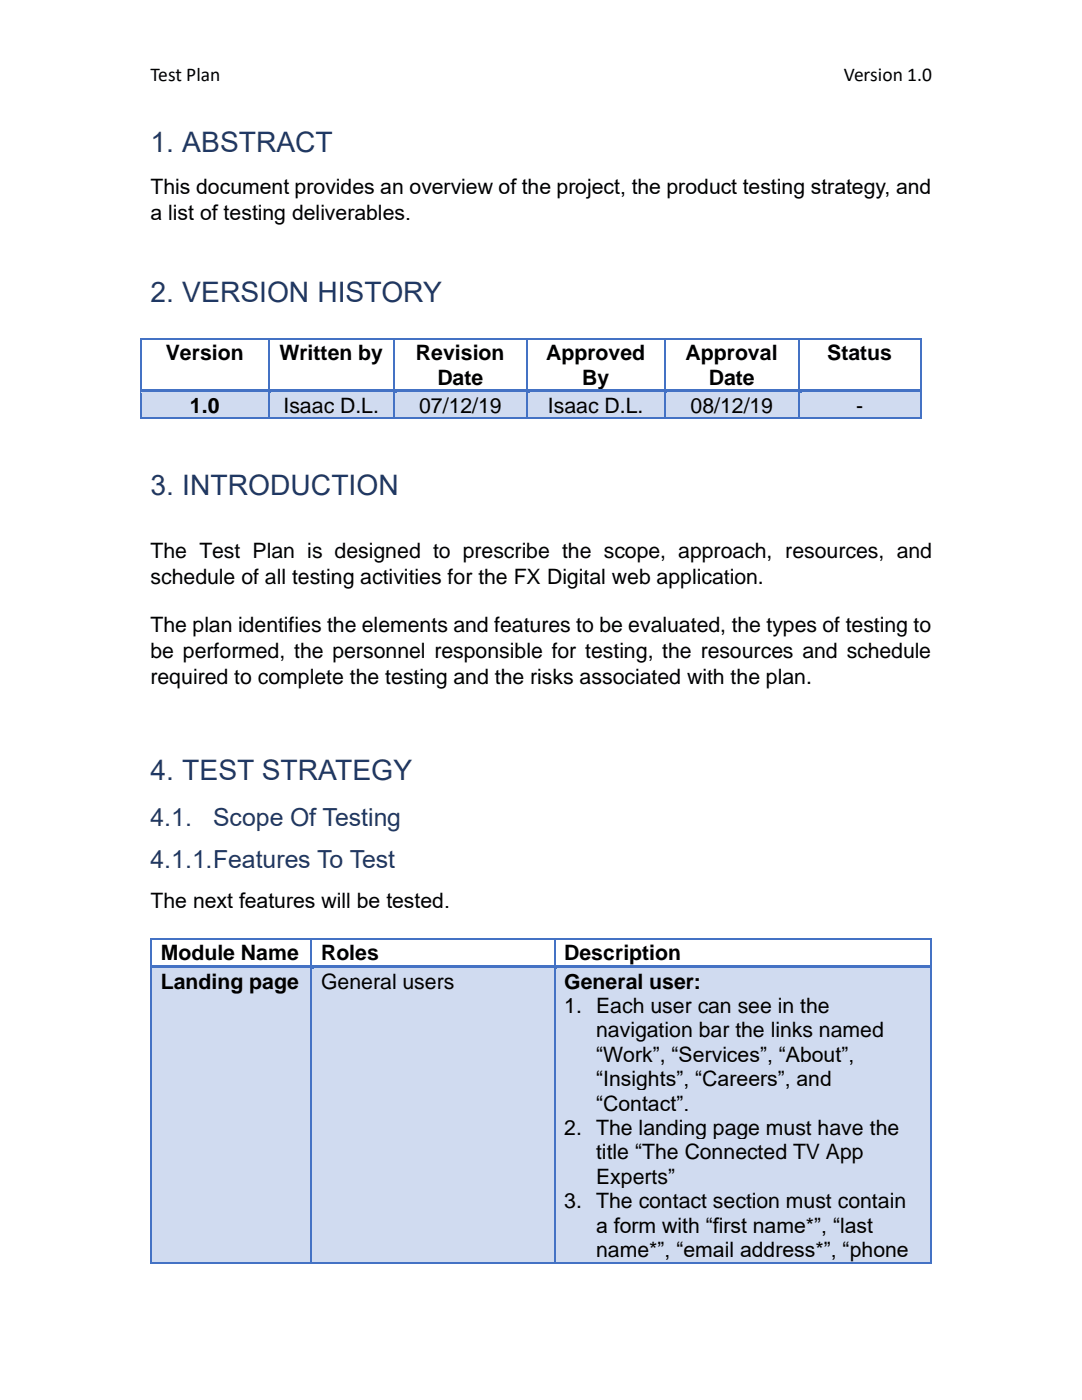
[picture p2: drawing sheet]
<svg xmlns="http://www.w3.org/2000/svg" width="216mm" height="279mm" viewBox="0 0 216 279" stroke-linecap="round" stroke-linejoin="round" font-family="sans-serif">
<defs><g id="words">
<g font-size="5.6" fill="#1f3864">
<text x="30" y="30.3">1. ABSTRACT</text>
<text x="30" y="60.3">2. VERSION HISTORY</text>
<text x="30" y="98.7">3. INTRODUCTION</text>
<text x="30" y="155.7">4. TEST STRATEGY</text>
</g>
<g font-size="5" fill="#1f3864">
<text x="30" y="164.8">4.1.</text>
<text x="42.5" y="164.8">Scope Of Testing</text>
<text x="30" y="173.3">4.1.1.Features To Test</text>
</g>
<g font-size="4.2">
<text x="30" y="38.7">This document provides an overview of the project, the product testing strategy, and</text>
<text x="30" y="43.9">a list of testing deliverables.</text>
<text x="33.1" y="71.9">Version</text>
<text x="55.8" y="71.9">Written by</text>
<text x="83" y="71.9">Revision</text>
<text x="109" y="71.9">Approved</text>
<text x="136.8" y="71.9">Approval</text>
<text x="165.1" y="71.9">Status</text>
<text x="87.3" y="76.8">Date</text>
<text x="116.1" y="76.8">By</text>
<text x="141.4" y="76.8">Date</text>
<text x="37.9" y="82.4">1.0</text>
<text x="56.6" y="82.4">Isaac D.L.</text>
<text x="83.6" y="82.4">07/12/19</text>
<text x="109.3" y="82.4">Isaac D.L.</text>
<text x="137.8" y="82.4">08/12/19</text>
<text x="170.9" y="82.4">-</text>
<text x="30" y="111.3">The Test Plan is designed to prescribe the scope, approach, resources, and</text>
<text x="30" y="116.6">schedule of all testing activities for the FX Digital web application.</text>
<text x="30" y="126.1">The plan identifies the elements and features to be evaluated, the types of testing to</text>
<text x="30" y="131.3">be performed, the personnel responsible for testing, the resources and schedule</text>
<text x="30" y="136.6">required to complete the testing and the risks associated with the plan.</text>
<text x="30" y="181.2">The next features will be tested.</text>
<text x="32.1" y="191.7">Module Name</text>
<text x="64.1" y="191.7">Roles</text>
<text x="112.6" y="191.7">Description</text>
<text x="32.1" y="197.3">Landing page</text>
<text x="64.1" y="197.3">General users</text>
<text x="112.6" y="197.3">General user:</text>
<text x="112.6" y="202.2">1. Each user can see in the</text>
<text x="118.9" y="207">navigation bar the links named</text>
<text x="118.9" y="211.9">“Work”, “Services”, “About”,</text>
<text x="118.9" y="216.8">“Insights”, “Careers”, and</text>
<text x="118.9" y="221.7">“Contact”.</text>
<text x="112.6" y="226.5">2. The landing page must have the</text>
<text x="118.9" y="231.4">title “The Connected TV App</text>
<text x="118.9" y="236.3">Experts”</text>
<text x="112.6" y="241.1">3. The contact section must contain</text>
<text x="118.9" y="246">a form with “first name*”, “last</text>
<text x="118.9" y="250.9">name*”, “email address*”, “phone</text>
</g>
<g font-size="3.9">
<text x="30" y="16.2">Test Plan</text>
<text x="168.4" y="16.2">Version 1.0</text>
</g>
</g></defs>
<g fill="#4472c4">
<path d="M27.9 67.5h.4v.4h-.4z" fill-rule="evenodd"/>
<path d="M27.9 67.5h.4v.4h-.4z" fill-rule="evenodd"/>
</g>
<path d="M28.3 67.7h25.1" fill="none" stroke="#4472c4" stroke-width=".34"/>
<path d="M53.4 67.5h.4v.4h-.4z" fill-rule="evenodd" fill="#4472c4"/>
<path d="M53.8 67.7h24.7" fill="none" stroke="#4472c4" stroke-width=".34"/>
<path d="M78.5 67.5h.3v.4h-.3z" fill-rule="evenodd" fill="#4472c4"/>
<path d="M78.8 67.7h26.2" fill="none" stroke="#4472c4" stroke-width=".34"/>
<path d="M105 67.5h.3v.4h-.3z" fill-rule="evenodd" fill="#4472c4"/>
<path d="M105.3 67.7h27.1" fill="none" stroke="#4472c4" stroke-width=".34"/>
<path d="M132.4 67.5h.4v.4h-.4z" fill-rule="evenodd" fill="#4472c4"/>
<path d="M132.8 67.7h26.4" fill="none" stroke="#4472c4" stroke-width=".34"/>
<path d="M159.3 67.5h.3v.4h-.3z" fill-rule="evenodd" fill="#4472c4"/>
<path d="M159.6 67.7h23.9" fill="none" stroke="#4472c4" stroke-width=".34"/>
<g fill="#4472c4">
<path d="M183.5 67.5h.3v.4h-.3z" fill-rule="evenodd"/>
<path d="M183.5 67.5h.3v.4h-.3z" fill-rule="evenodd"/>
</g>
<path d="M28.1 67.9v9.7M53.6 67.9v9.7M78.6 67.9v9.7M105.1 67.9v9.7M132.6 67.9v9.7M159.4 67.9v9.7M183.7 67.9v9.7" fill="none" stroke="#4472c4" stroke-width=".34"/>
<g fill="#d0dbf0">
<path d="M28.3 78.4h25.1v4.9h-25.1z" fill-rule="evenodd"/>
<path d="M30 78.4h21.7v4.9h-21.7z" fill-rule="evenodd"/>
<path d="M53.8 78.4h24.7v4.9h-24.7z" fill-rule="evenodd"/>
<path d="M55.5 78.4h21.2v4.9h-21.2z" fill-rule="evenodd"/>
<path d="M78.8 78.4h26.1v4.9h-26.1z" fill-rule="evenodd"/>
<path d="M80.5 78.4h22.7v4.9h-22.7z" fill-rule="evenodd"/>
<path d="M105.3 78.4h27.1v4.9h-27.1z" fill-rule="evenodd"/>
<path d="M107 78.4h23.7v4.9h-23.7z" fill-rule="evenodd"/>
<path d="M132.8 78.4h26.4v4.9h-26.4z" fill-rule="evenodd"/>
<path d="M134.5 78.4h23v4.9h-23z" fill-rule="evenodd"/>
<path d="M159.6 78.4h23.9v4.9h-23.9z" fill-rule="evenodd"/>
<path d="M161.3 78.4h20.5v4.9h-20.5z" fill-rule="evenodd"/>
</g>
<g fill="#4472c4">
<path d="M27.9 77.6h.4v.9h-.4z" fill-rule="evenodd"/>
<path d="M28.3 77.6h25.1v.8h-25.1z" fill-rule="evenodd"/>
</g>
<path d="M28.3 78.4h25.1" fill="none" stroke="#d0dbf0" stroke-width=".2"/>
<path d="M53.8 78.4l.4 .1z" fill-rule="evenodd" fill="#d0dbf0"/>
<g fill="#4472c4">
<path d="M53.4 78.4l.4 .1z" fill-rule="evenodd"/>
<path d="M53.4 77.6h.8v.8h-.8z" fill-rule="evenodd"/>
<path d="M54.2 77.6h24.3v.8h-24.3z" fill-rule="evenodd"/>
</g>
<path d="M54.2 78.4h24.3" fill="none" stroke="#d0dbf0" stroke-width=".2"/>
<path d="M78.8 78.4l.4 .1z" fill-rule="evenodd" fill="#d0dbf0"/>
<g fill="#4472c4">
<path d="M78.5 78.4l.3 .1z" fill-rule="evenodd"/>
<path d="M78.5 77.6h.7v.8h-.7z" fill-rule="evenodd"/>
<path d="M79.2 77.6h25.8v.8h-25.8z" fill-rule="evenodd"/>
</g>
<path d="M79.2 78.4h25.8" fill="none" stroke="#d0dbf0" stroke-width=".2"/>
<path d="M105.3 78.4l.4 .1z" fill-rule="evenodd" fill="#d0dbf0"/>
<g fill="#4472c4">
<path d="M105 78.4l.3 .1z" fill-rule="evenodd"/>
<path d="M105 77.6h.7v.8h-.7z" fill-rule="evenodd"/>
<path d="M105.7 77.6h26.7v.8h-26.7z" fill-rule="evenodd"/>
</g>
<path d="M105.7 78.4h26.7" fill="none" stroke="#d0dbf0" stroke-width=".2"/>
<path d="M132.8 78.4l.4 .1z" fill-rule="evenodd" fill="#d0dbf0"/>
<g fill="#4472c4">
<path d="M132.4 78.4l.4 .1z" fill-rule="evenodd"/>
<path d="M132.4 77.6h.8v.8h-.8z" fill-rule="evenodd"/>
<path d="M133.2 77.6h26v.8h-26z" fill-rule="evenodd"/>
</g>
<path d="M133.2 78.4h26" fill="none" stroke="#d0dbf0" stroke-width=".2"/>
<path d="M159.6 78.4l.4 .1z" fill-rule="evenodd" fill="#d0dbf0"/>
<g fill="#4472c4">
<path d="M159.3 78.4l.3 .1z" fill-rule="evenodd"/>
<path d="M159.3 77.6h.7v.8h-.7z" fill-rule="evenodd"/>
<path d="M160 77.6h23.5v.8h-23.5z" fill-rule="evenodd"/>
</g>
<path d="M160 78.4h23.5" fill="none" stroke="#d0dbf0" stroke-width=".2"/>
<path d="M183.5 77.6h.3v.9h-.3z" fill-rule="evenodd" fill="#4472c4"/>
<path d="M28.1 78.5v4.8" fill="none" stroke="#4472c4" stroke-width=".34"/>
<g fill="#4472c4">
<path d="M27.9 83.3h.4v.4h-.4z" fill-rule="evenodd"/>
<path d="M27.9 83.3h.4v.4h-.4z" fill-rule="evenodd"/>
</g>
<path d="M53.6 78.5v4.8M28.3 83.5h25.1" fill="none" stroke="#4472c4" stroke-width=".34"/>
<path d="M53.4 83.3h.4v.4h-.4z" fill-rule="evenodd" fill="#4472c4"/>
<path d="M78.6 78.5v4.8M53.8 83.5h24.7" fill="none" stroke="#4472c4" stroke-width=".34"/>
<path d="M78.5 83.3h.3v.4h-.3z" fill-rule="evenodd" fill="#4472c4"/>
<path d="M105.1 78.5v4.8M78.8 83.5h26.2" fill="none" stroke="#4472c4" stroke-width=".34"/>
<path d="M105 83.3h.3v.4h-.3z" fill-rule="evenodd" fill="#4472c4"/>
<path d="M132.6 78.5v4.8M105.3 83.5h27.1" fill="none" stroke="#4472c4" stroke-width=".34"/>
<path d="M132.4 83.3h.4v.4h-.4z" fill-rule="evenodd" fill="#4472c4"/>
<path d="M159.4 78.5v4.8M132.8 83.5h26.4" fill="none" stroke="#4472c4" stroke-width=".34"/>
<path d="M159.3 83.3h.3v.4h-.3z" fill-rule="evenodd" fill="#4472c4"/>
<path d="M183.7 78.5v4.8M159.6 83.5h23.9" fill="none" stroke="#4472c4" stroke-width=".34"/>
<g fill="#4472c4">
<path d="M183.5 83.3h.3v.4h-.3z" fill-rule="evenodd"/>
<path d="M183.5 83.3h.3v.4h-.3z" fill-rule="evenodd"/>
<path d="M30 187.3h.4v.3h-.4z" fill-rule="evenodd"/>
<path d="M30 187.3h.4v.3h-.4z" fill-rule="evenodd"/>
</g>
<path d="M30.4 187.5h31.6" fill="none" stroke="#4472c4" stroke-width=".34"/>
<path d="M62 187.3h.3v.3h-.3z" fill-rule="evenodd" fill="#4472c4"/>
<path d="M62.3 187.5h48.2" fill="none" stroke="#4472c4" stroke-width=".34"/>
<path d="M110.5 187.3h.3v.3h-.3z" fill-rule="evenodd" fill="#4472c4"/>
<path d="M110.8 187.5h74.8" fill="none" stroke="#4472c4" stroke-width=".34"/>
<g fill="#4472c4">
<path d="M185.6 187.3h.3v.3h-.3z" fill-rule="evenodd"/>
<path d="M185.6 187.3h.3v.3h-.3z" fill-rule="evenodd"/>
</g>
<path d="M30.2 187.6v5M62.2 187.6v5M110.7 187.6v5M185.8 187.6v5" fill="none" stroke="#4472c4" stroke-width=".34"/>
<g fill="#d0dbf0">
<path d="M30.4 193.3h31.6v58.4h-31.6z" fill-rule="evenodd"/>
<path d="M32.1 193.3h28.1v4.9h-28.1z" fill-rule="evenodd"/>
<path d="M62.3 193.3h48.2v58.4h-48.2z" fill-rule="evenodd"/>
<path d="M64.1 193.3h44.7v4.9h-44.7z" fill-rule="evenodd"/>
<path d="M110.8 193.3h74.8v58.4h-74.8z" fill-rule="evenodd"/>
<path d="M112.6 193.3h71.2v4.9h-71.2z" fill-rule="evenodd"/>
<path d="M112.6 198.2h71.2v4.9h-71.2z" fill-rule="evenodd"/>
<path d="M112.6 203.1h71.2v4.8h-71.2z" fill-rule="evenodd"/>
<path d="M112.6 207.9h71.2v4.9h-71.2z" fill-rule="evenodd"/>
<path d="M112.6 212.8h71.2v4.9h-71.2z" fill-rule="evenodd"/>
<path d="M112.6 217.7h71.2v4.8h-71.2z" fill-rule="evenodd"/>
<path d="M112.6 222.5h71.2v4.9h-71.2z" fill-rule="evenodd"/>
<path d="M112.6 227.4h71.2v4.9h-71.2z" fill-rule="evenodd"/>
<path d="M112.6 232.3h71.2v4.8h-71.2z" fill-rule="evenodd"/>
<path d="M112.6 237.1h71.2v4.9h-71.2z" fill-rule="evenodd"/>
<path d="M112.6 242h71.2v4.9h-71.2z" fill-rule="evenodd"/>
<path d="M112.6 246.9h71.2v4.8h-71.2z" fill-rule="evenodd"/>
</g>
<g fill="#4472c4">
<path d="M30 192.6h.4v.8h-.4z" fill-rule="evenodd"/>
<path d="M30.4 192.6h31.6v.7h-31.6z" fill-rule="evenodd"/>
</g>
<path d="M30.4 193.3h31.6" fill="none" stroke="#d0dbf0" stroke-width=".2"/>
<path d="M62.3 193.3l.4 .1z" fill-rule="evenodd" fill="#d0dbf0"/>
<g fill="#4472c4">
<path d="M62 193.3l.3 .1z" fill-rule="evenodd"/>
<path d="M62 192.6h.7v.7h-.7z" fill-rule="evenodd"/>
<path d="M62.7 192.6h47.8v.7h-47.8z" fill-rule="evenodd"/>
</g>
<path d="M62.7 193.3h47.8" fill="none" stroke="#d0dbf0" stroke-width=".2"/>
<path d="M110.8 193.3l.5 .1z" fill-rule="evenodd" fill="#d0dbf0"/>
<g fill="#4472c4">
<path d="M110.5 193.3l.3 .1z" fill-rule="evenodd"/>
<path d="M110.5 192.6h.8v.7h-.8z" fill-rule="evenodd"/>
<path d="M111.3 192.6h74.3v.7h-74.3z" fill-rule="evenodd"/>
</g>
<path d="M111.3 193.3h74.3" fill="none" stroke="#d0dbf0" stroke-width=".2"/>
<path d="M185.6 192.6h.3v.8h-.3z" fill-rule="evenodd" fill="#4472c4"/>
<path d="M30.2 193.4v58.4" fill="none" stroke="#4472c4" stroke-width=".34"/>
<g fill="#4472c4">
<path d="M30 251.8h.4v.3h-.4z" fill-rule="evenodd"/>
<path d="M30 251.8h.4v.3h-.4z" fill-rule="evenodd"/>
</g>
<path d="M62.2 193.4v58.4M30.4 252h31.6" fill="none" stroke="#4472c4" stroke-width=".34"/>
<path d="M62 251.8h.3v.3h-.3z" fill-rule="evenodd" fill="#4472c4"/>
<path d="M110.7 193.4v58.4M62.3 252h48.2" fill="none" stroke="#4472c4" stroke-width=".34"/>
<path d="M110.5 251.8h.3v.3h-.3z" fill-rule="evenodd" fill="#4472c4"/>
<path d="M185.8 193.4v58.4M110.8 252h74.8" fill="none" stroke="#4472c4" stroke-width=".34"/>
<g fill="#4472c4">
<path d="M185.6 251.8h.3v.3h-.3z" fill-rule="evenodd"/>
<path d="M185.6 251.8h.3v.3h-.3z" fill-rule="evenodd"/>
</g>
<use href="#words"/>
</svg>
